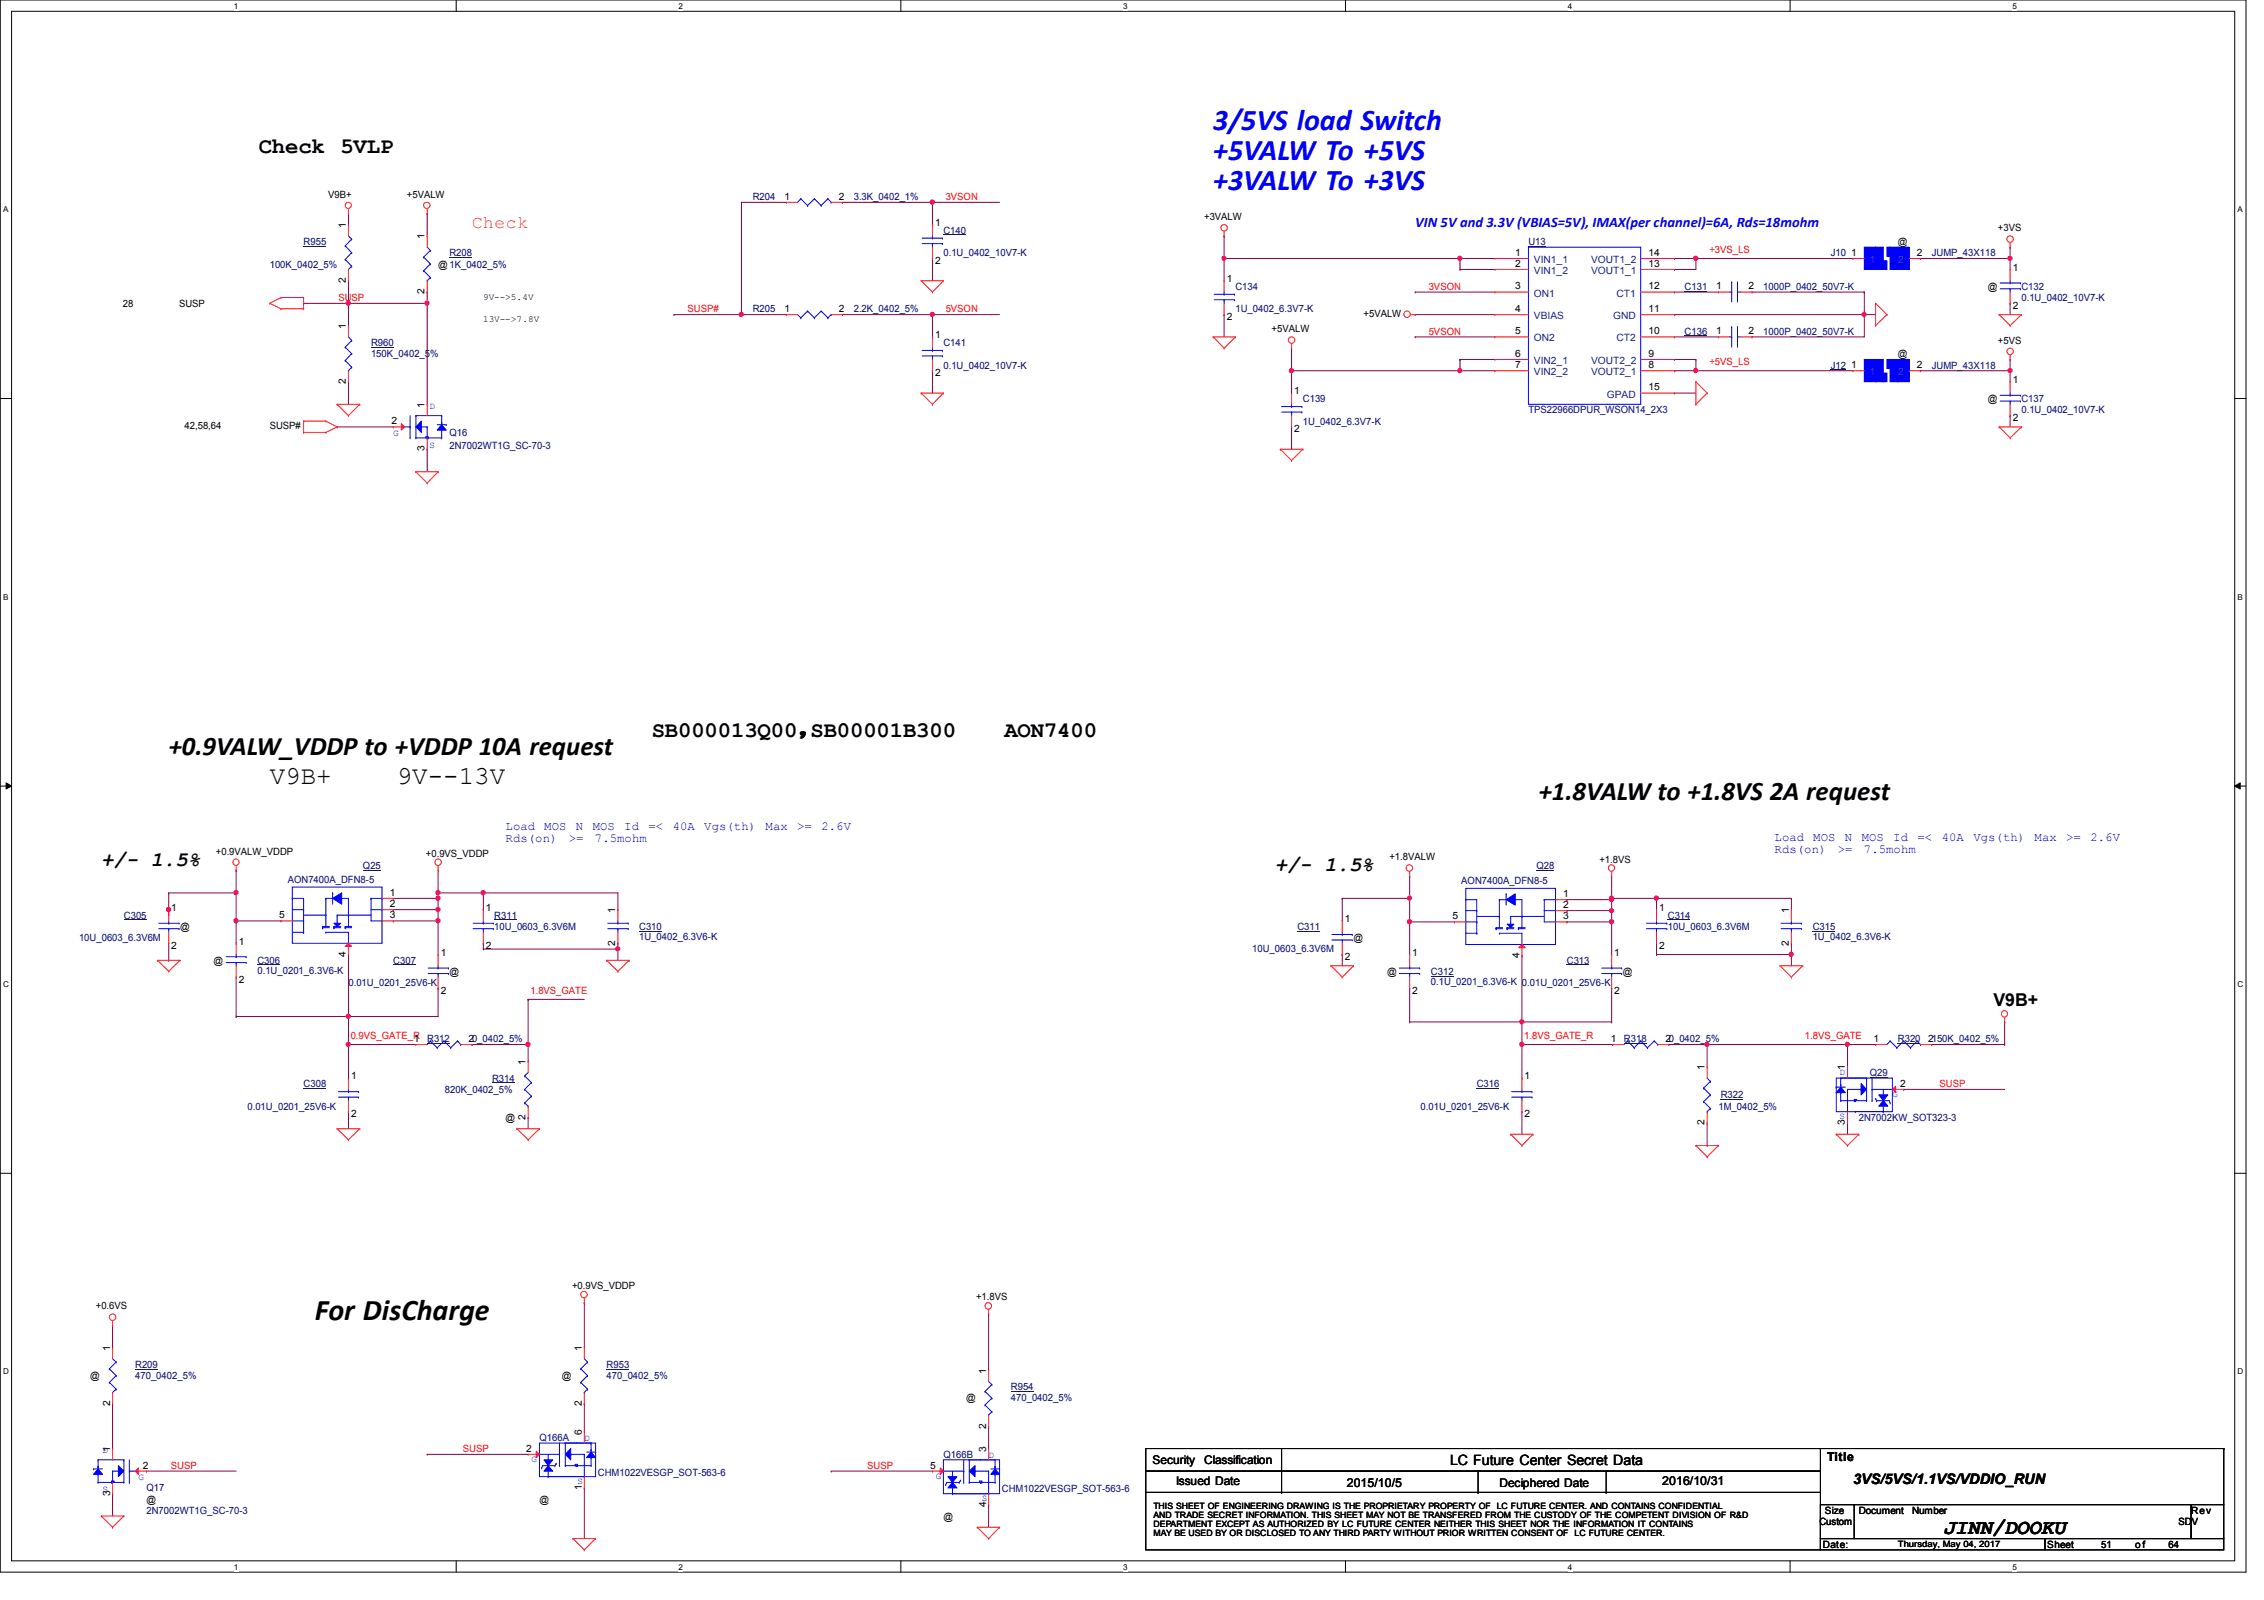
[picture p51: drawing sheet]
<svg xmlns="http://www.w3.org/2000/svg" width="297mm" height="210mm" viewBox="0 0 297 210" stroke-linecap="round" stroke-linejoin="round" font-family="sans-serif">
<defs><g id="words">
<g font-size="3.9" fill="#00f">
<text x="159.2" y="17">3/5VS load Switch</text>
<text x="159.2" y="21">+5VALW To +5VS</text>
<text x="159.2" y="24.9">+3VALW To +3VS</text>
</g>
<text font-size="3.9" x="41.3" y="173.2">For DisCharge</text>
<g font-size="3.5">
<text x="22.1" y="99.1">+0.9VALW_VDDP to +VDDP 10A request</text>
<text x="201.9" y="105">+1.8VALW to +1.8VS 2A request</text>
</g>
<g font-size="3.4">
<text x="35.4" y="102.9">V9B+</text>
<text x="52.1" y="102.9">9V--13V</text>
</g>
<g font-size="2.9">
<text x="33.9" y="20.1">Check 5VLP</text>
<text x="85.5" y="96.7">SB000013Q00，</text>
<text x="106.3" y="96.7">SB00001B300</text>
<text x="131.8" y="96.7">AON7400</text>
</g>
<text font-size="2.8" x="254.9" y="201.3">JINN/DOOKU</text>
<g font-size="2.7">
<text x="13.3" y="113.6">+/- 1.5%</text>
<text x="167.3" y="114.3">+/- 1.5%</text>
</g>
<text font-size="2.3" fill="#ff8000" x="61.9" y="29.9">Check</text>
<text font-size="2.3" x="261.5" y="132">V9B+</text>
<text font-size="1.9" fill="#00f" x="185.7" y="29.8">VIN 5V and 3.3V (VBIAS=5V), IMAX(per channel)=6A, Rds=18mohm</text>
<g font-size="1.9">
<text x="190.2" y="192.2">LC Future Center Secret Data</text>
<text x="243.1" y="194.7">3VS/5VS/1.1VS/VDDIO_RUN</text>
</g>
<g font-size="1.6" fill="#00f">
<text x="66.3" y="108.8">Load</text>
<text x="66.3" y="110.4">Rds(on)</text>
<text x="71.4" y="108.8">MOS</text>
<text x="74.6" y="110.4">&gt;=</text>
<text x="75.6" y="108.8">N</text>
<text x="77.8" y="108.8">MOS</text>
<text x="78.1" y="110.4">7.5mohm</text>
<text x="81.9" y="108.8">Id</text>
<text x="85.1" y="108.8">=&lt;</text>
<text x="88.3" y="108.8">40A</text>
<text x="92.4" y="108.8">Vgs(th)</text>
<text x="100.4" y="108.8">Max</text>
<text x="104.6" y="108.8">&gt;=</text>
<text x="107.8" y="108.8">2.6V</text>
<text x="232.8" y="110.3">Load</text>
<text x="232.8" y="111.9">Rds(on)</text>
<text x="237.9" y="110.3">MOS</text>
<text x="241.1" y="111.9">&gt;=</text>
<text x="242.1" y="110.3">N</text>
<text x="244.3" y="110.3">MOS</text>
<text x="244.6" y="111.9">7.5mohm</text>
<text x="248.4" y="110.3">Id</text>
<text x="251.6" y="110.3">=&lt;</text>
<text x="254.8" y="110.3">40A</text>
<text x="258.9" y="110.3">Vgs(th)</text>
<text x="266.9" y="110.3">Max</text>
<text x="271.1" y="110.3">&gt;=</text>
<text x="274.3" y="110.3">2.6V</text>
</g>
<g font-size="1.6">
<text x="239.7" y="191.7">Title</text>
<text x="151.2" y="192.1">Security</text>
<text x="154.3" y="194.9">Issued Date</text>
<text x="158" y="192.1">Classification</text>
<text x="176.7" y="195">2015/10/5</text>
<text x="196.7" y="195">Deciphered Date</text>
<text x="218.1" y="194.9">2016/10/31</text>
</g>
<g font-size="1.3">
<text x="43" y="26">V9B+</text>
<text x="45.4" y="29.9" transform="rotate(-90 45.4 29.9)">1</text>
<text x="53.4" y="26">+5VALW</text>
<text x="102.9" y="26.2">1</text>
<text x="110.1" y="26.2">2</text>
<text x="122.7" y="29.6">1</text>
<text x="158" y="28.9">+3VALW</text>
<text x="55.7" y="31.4" transform="rotate(-90 55.7 31.4)">1</text>
<text x="57.5" y="35.1">@1K_0402_5%</text>
<text x="122.7" y="34.6">2</text>
<text x="198.8" y="35">2</text>
<text x="198.8" y="33.6">1</text>
<text x="216.3" y="33.6">14</text>
<text x="216.3" y="35">13</text>
<text x="242.9" y="33.6">1</text>
<text x="249" y="32.1">@</text>
<text x="251.5" y="33.6">2</text>
<text x="262.1" y="30.4">+3VS</text>
<text x="264.1" y="35.5">1</text>
<text x="16.1" y="40.2">28</text>
<text x="23.5" y="40.2">SUSP</text>
<text x="45.4" y="37.1" transform="rotate(-90 45.4 37.1)">2</text>
<text x="55.7" y="38.6" transform="rotate(-90 55.7 38.6)">2</text>
<text x="102.9" y="40.9">1</text>
<text x="110.1" y="40.9">2</text>
<text x="160.9" y="37">1</text>
<text x="160.9" y="42">2</text>
<text x="178.9" y="41.6">+5VALW</text>
<text x="198.8" y="40.9">4</text>
<text x="198.8" y="38">3</text>
<text x="216.3" y="40.9">11</text>
<text x="216.3" y="38">12</text>
<text x="225.2" y="38">1</text>
<text x="229.4" y="38">2</text>
<text x="260.8" y="38">@</text>
<text x="264.1" y="40.5">2</text>
<text x="45.4" y="43.2" transform="rotate(-90 45.4 43.2)">1</text>
<text x="122.7" y="44.4">1</text>
<text x="166.8" y="43.6">+5VALW</text>
<text x="198.8" y="46.8">6</text>
<text x="198.8" y="43.9">5</text>
<text x="216.3" y="46.8">9</text>
<text x="216.3" y="43.9">10</text>
<text x="225.2" y="43.9">1</text>
<text x="229.4" y="43.9">2</text>
<text x="249" y="46.9">@</text>
<text x="262.1" y="45.1">+5VS</text>
<text x="45.4" y="50.4" transform="rotate(-90 45.4 50.4)">2</text>
<text x="55.7" y="53.5" transform="rotate(-90 55.7 53.5)">1</text>
<text x="122.7" y="49.4">2</text>
<text x="169.8" y="51.7">1</text>
<text x="198.8" y="48.3">7</text>
<text x="216.3" y="48.3">8</text>
<text x="216.3" y="51.2">15</text>
<text x="242.9" y="48.3">1</text>
<text x="251.5" y="48.3">2</text>
<text x="260.8" y="52.7">@</text>
<text x="264.1" y="50.2">1</text>
<text x="24.2" y="56.3">42,58,64</text>
<text x="35.4" y="56.3">SUSP#</text>
<text x="51.3" y="55.7">2</text>
<text x="55.7" y="59.2" transform="rotate(-90 55.7 59.2)">3</text>
<text x="169.8" y="56.7">2</text>
<text x="264.1" y="55.2">2</text>
<text x="28.3" y="112.1">+0.9VALW_VDDP</text>
<text x="55.9" y="112.4">+0.9VS_VDDP</text>
<text x="182.3" y="112.9">+1.8VALW</text>
<text x="209.8" y="113.2">+1.8VS</text>
<text x="22.5" y="119.5">1</text>
<text x="51.1" y="117.5">1</text>
<text x="51.1" y="119">2</text>
<text x="63.8" y="119.5">1</text>
<text x="80.7" y="119.8" transform="rotate(-90 80.7 119.8)">1</text>
<text x="205.1" y="117.7">1</text>
<text x="205.1" y="119.1">2</text>
<text x="217.7" y="119.5">1</text>
<text x="234.7" y="119.8" transform="rotate(-90 234.7 119.8)">1</text>
<text x="22.5" y="124.5">2</text>
<text x="23.6" y="122">@</text>
<text x="31.3" y="123.9">1</text>
<text x="36.6" y="120.5">5</text>
<text x="45.4" y="125.5" transform="rotate(-90 45.4 125.5)">4</text>
<text x="51.1" y="120.5">3</text>
<text x="57.8" y="125.4">1</text>
<text x="63.8" y="124.5">2</text>
<text x="80.7" y="124.1" transform="rotate(-90 80.7 124.1)">2</text>
<text x="176.4" y="121">1</text>
<text x="176.4" y="125.9">2</text>
<text x="177.6" y="123.5">@</text>
<text x="185.3" y="125.4">1</text>
<text x="190.6" y="120.6">5</text>
<text x="199.3" y="125.7" transform="rotate(-90 199.3 125.7)">4</text>
<text x="205.1" y="120.6">3</text>
<text x="211.8" y="125.4">1</text>
<text x="217.7" y="124.5">2</text>
<text x="234.7" y="124.1" transform="rotate(-90 234.7 124.1)">2</text>
<text x="28" y="126.4">@</text>
<text x="31.3" y="128.9">2</text>
<text x="57.8" y="130.4">2</text>
<text x="59" y="127.9">@</text>
<text x="182" y="127.9">@</text>
<text x="185.3" y="130.4">2</text>
<text x="211.8" y="130.4">2</text>
<text x="212.9" y="127.9">@</text>
<text x="54.3" y="136.7">1</text>
<text x="61.5" y="136.7">20_0402_5%</text>
<text x="211.3" y="136.7">1</text>
<text x="218.5" y="136.7">20_0402_5%</text>
<text x="245.8" y="136.7">1</text>
<text x="253" y="136.7">2150K_0402_5%</text>
<text x="46.1" y="141.6">1</text>
<text x="69" y="139.7" transform="rotate(-90 69 139.7)">1</text>
<text x="200" y="141.6">1</text>
<text x="223.6" y="140.4" transform="rotate(-90 223.6 140.4)">1</text>
<text x="242.1" y="140.4" transform="rotate(-90 242.1 140.4)">1</text>
<text x="249.3" y="142.6">2</text>
<text x="46.1" y="146.6">2</text>
<text x="66.3" y="147">@</text>
<text x="69" y="146.9" transform="rotate(-90 69 146.9)">2</text>
<text x="200" y="146.6">2</text>
<text x="223.6" y="147.6" transform="rotate(-90 223.6 147.6)">2</text>
<text x="242.1" y="147.6" transform="rotate(-90 242.1 147.6)">3</text>
<text x="12.6" y="171.8">+0.6VS</text>
<text x="75.1" y="169.1">+0.9VS_VDDP</text>
<text x="128.1" y="170.6">+1.8VS</text>
<text x="14.4" y="177.2" transform="rotate(-90 14.4 177.2)">1</text>
<text x="76.3" y="177.2" transform="rotate(-90 76.3 177.2)">1</text>
<text x="11.9" y="180.9">@</text>
<text x="14.4" y="184.4" transform="rotate(-90 14.4 184.4)">2</text>
<text x="73.7" y="180.9">@</text>
<text x="76.3" y="184.4" transform="rotate(-90 76.3 184.4)">2</text>
<text x="126.7" y="183.9">@</text>
<text x="129.4" y="180.2" transform="rotate(-90 129.4 180.2)">1</text>
<text x="14.4" y="190.5" transform="rotate(-90 14.4 190.5)">1</text>
<text x="69" y="190.5">2</text>
<text x="76.3" y="188.3" transform="rotate(-90 76.3 188.3)">6</text>
<text x="129.4" y="190.5" transform="rotate(-90 129.4 190.5)">3</text>
<text x="129.4" y="187.4" transform="rotate(-90 129.4 187.4)">2</text>
<text x="14.4" y="196.3" transform="rotate(-90 14.4 196.3)">3</text>
<text x="18.8" y="192.7">2</text>
<text x="19.2" y="197.1">@</text>
<text x="70.8" y="197.1">@</text>
<text x="76.3" y="195.5" transform="rotate(-90 76.3 195.5)">1</text>
<text x="122" y="192.7">5</text>
<text x="129.4" y="197.7" transform="rotate(-90 129.4 197.7)">4</text>
<text x="123.8" y="199.3">@</text>
<text x="238.7" y="200.1">Custom</text>
<text x="239.1" y="203">Date:</text>
<text x="239.4" y="198.6">Size</text>
<text x="243.9" y="198.6">Document</text>
<text x="250.9" y="198.6">Number</text>
<text x="268.6" y="203">Sheet</text>
<text x="275.7" y="203">51</text>
<text x="280.1" y="203">o f</text>
<text x="284.5" y="203">64</text>
<text x="285.8" y="200.1">SDV</text>
<text x="287.5" y="198.6">Rev</text>
</g>
<g font-size="1.3" fill="#000080">
<text x="98.8" y="26.2">R204</text>
<text x="112" y="26.2">3.3K_0402_1%</text>
<text x="35.4" y="35.1">100K_0402_5%</text>
<text x="39.8" y="32.1">R955</text>
<text x="59" y="33.6">R208</text>
<text x="123.8" y="30.6">C140</text>
<text x="123.8" y="33.6">0.1U_0402_10V7-K</text>
<text x="200.5" y="32.1">U13</text>
<text x="240.2" y="33.6">J10</text>
<text x="253.4" y="33.6">JUMP_43X118</text>
<text x="98.8" y="41">R205</text>
<text x="112" y="41">2.2K_0402_5%</text>
<text x="162.1" y="38">C134</text>
<text x="162.1" y="41">1U_0402_6.3V7-K</text>
<text x="221" y="38">C131</text>
<text x="231.3" y="38">1000P_0402_50V7-K</text>
<text x="265.2" y="38">C132</text>
<text x="265.2" y="39.5">0.1U_0402_10V7-K</text>
<text x="48.7" y="45.4">R960</text>
<text x="48.7" y="46.9">150K_0402_5%</text>
<text x="123.8" y="45.4">C141</text>
<text x="221" y="43.9">C136</text>
<text x="231.3" y="43.9">1000P_0402_50V7-K</text>
<text x="123.8" y="48.3">0.1U_0402_10V7-K</text>
<text x="170.9" y="52.7">C139</text>
<text x="240.2" y="48.3">J12</text>
<text x="253.4" y="48.3">JUMP_43X118</text>
<text x="265.2" y="52.7">C137</text>
<text x="59" y="57.2">Q16</text>
<text x="59" y="58.9">2N7002WT1G_SC-70-3</text>
<text x="170.9" y="55.7">1U_0402_6.3V7-K</text>
<text x="200.5" y="54.2">TPS22966DPUR_WSON14_2X3</text>
<text x="265.2" y="54.2">0.1U_0402_10V7-K</text>
<text x="37.8" y="115.8">AON7400A_DFN8-5</text>
<text x="47.6" y="114">Q25</text>
<text x="191.7" y="116">AON7400A_DFN8-5</text>
<text x="201.6" y="114">Q28</text>
<text x="10.4" y="123.5">10U_0603_6.3V6M</text>
<text x="16.3" y="120.5">C305</text>
<text x="64.9" y="120.5">R311</text>
<text x="64.9" y="122">10U_0603_6.3V6M</text>
<text x="83.9" y="122">C310</text>
<text x="83.9" y="123.3">1U_0402_6.3V6-K</text>
<text x="164.3" y="124.9">10U_0603_6.3V6M</text>
<text x="170.2" y="122">C311</text>
<text x="218.8" y="120.5">C314</text>
<text x="218.8" y="122">10U_0603_6.3V6M</text>
<text x="237.8" y="122">C315</text>
<text x="237.8" y="123.3">1U_0402_6.3V6-K</text>
<text x="33.8" y="126.4">C306</text>
<text x="33.8" y="127.8">0.1U_0201_6.3V6-K</text>
<text x="45.7" y="129.4">0.01U_0201_25V6-K</text>
<text x="51.6" y="126.4">C307</text>
<text x="187.7" y="127.9">C312</text>
<text x="187.7" y="129.2">0.1U_0201_6.3V6-K</text>
<text x="199.7" y="129.4">0.01U_0201_25V6-K</text>
<text x="205.6" y="126.4">C313</text>
<text x="56" y="136.7">R312</text>
<text x="213.1" y="136.7">R318</text>
<text x="249" y="136.7">R320</text>
<text x="39.8" y="142.6">C308</text>
<text x="58.4" y="143.3">820K_0402_5%</text>
<text x="64.6" y="141.9">R314</text>
<text x="193.8" y="142.6">C316</text>
<text x="245.3" y="141.1">Q29</text>
<text x="32.5" y="145.6">0.01U_0201_25V6-K</text>
<text x="186.4" y="145.6">0.01U_0201_25V6-K</text>
<text x="225.5" y="145.6">1M_0402_5%</text>
<text x="225.8" y="144.1">R322</text>
<text x="243.9" y="147">2N7002KW_SOT323-3</text>
<text x="17.7" y="179.5">R209</text>
<text x="79.6" y="179.5">R953</text>
<text x="17.7" y="180.9">470_0402_5%</text>
<text x="79.6" y="180.9">470_0402_5%</text>
<text x="132.6" y="182.4">R954</text>
<text x="132.6" y="183.9">470_0402_5%</text>
<text x="70.8" y="189">Q166A</text>
<text x="123.8" y="191.2">Q166B</text>
<text x="19.2" y="195.7">Q17</text>
<text x="78.4" y="193.6">CHM1022VESGP_SOT-563-6</text>
<text x="131.4" y="195.8">CHM1022VESGP_SOT-563-6</text>
<text x="19.2" y="198.6">2N7002WT1G_SC-70-3</text>
</g>
<g font-size="1.3" fill="#f00">
<text x="124.1" y="26.2">3VSON</text>
<text x="224.3" y="33.2">+3VS_LS</text>
<text x="44.4" y="39.5">SUSP</text>
<text x="90.2" y="41">SUSP#</text>
<text x="124.1" y="41">5VSON</text>
<text x="187.4" y="38">3VSON</text>
<text x="187.4" y="43.9">5VSON</text>
<text x="224.3" y="47.9">+5VS_LS</text>
<text x="69.6" y="130.4">1.8VS_GATE</text>
<text x="46" y="136.3">0.9VS_GATE_R</text>
<text x="200" y="136.3">1.8VS_GATE_R</text>
<text x="236.8" y="136.3">1.8VS_GATE</text>
<text x="254.5" y="142.6">SUSP</text>
<text x="60.7" y="190.5">SUSP</text>
<text x="22.4" y="192.7">SUSP</text>
<text x="113.8" y="192.7">SUSP</text>
</g>
<g font-size="1.3" fill="#004080">
<text x="201.2" y="35.9">VIN1_2</text>
<text x="201.2" y="34.5">VIN1_1</text>
<text x="208.7" y="34.5">VOUT1_2</text>
<text x="208.7" y="35.9">VOUT1_1</text>
<text x="245.3" y="34.5">1</text>
<text x="249" y="34.5">2</text>
<text x="201.2" y="41.9">VBIAS</text>
<text x="201.2" y="38.9">ON1</text>
<text x="211.7" y="41.9">GND</text>
<text x="212.1" y="38.9">CT1</text>
<text x="201.2" y="47.8">VIN2_1</text>
<text x="201.2" y="44.8">ON2</text>
<text x="208.7" y="47.8">VOUT2_2</text>
<text x="212.1" y="44.8">CT2</text>
<text x="201.2" y="49.2">VIN2_2</text>
<text x="208.7" y="49.2">VOUT2_1</text>
<text x="210.8" y="52.2">GPAD</text>
<text x="245.3" y="49.2">1</text>
<text x="249" y="49.2">2</text>
</g>
<g font-size="1.2">
<text x="63.4" y="39.3">9V--&gt;5.4V</text>
<text x="63.4" y="42.3">13V--&gt;7.8V</text>
</g>
<g font-size="1.2" fill="#00f">
<text x="56.3" y="53.6">D</text>
<text x="51.6" y="57.1">G</text>
<text x="56.3" y="58.8">S</text>
<text x="241.3" y="141">D</text>
<text x="248.3" y="143.9">G</text>
<text x="241.3" y="146.9">S</text>
<text x="13.5" y="190.6">D</text>
<text x="69.7" y="191.8">G</text>
<text x="76.7" y="189">D</text>
<text x="129.7" y="191.2">D</text>
<text x="13.5" y="195.8">S</text>
<text x="18.2" y="194.1">G</text>
<text x="75.8" y="194.7">S</text>
<text x="122.8" y="194">G</text>
<text x="128.8" y="197">S</text>
</g>
<g font-size="1.1">
<text x="30.7" y="1.1">1</text>
<text x="89" y="1.1">2</text>
<text x="147.4" y="1.1">3</text>
<text x="205.7" y="1.1">4</text>
<text x="264" y="1.1">5</text>
<text x=".4" y="27.9">A</text>
<text x="293.6" y="27.9">A</text>
<text x=".4" y="78.7">B</text>
<text x="293.6" y="78.7">B</text>
<text x=".4" y="129.5">C</text>
<text x="293.6" y="129.5">C</text>
<text x=".4" y="180.3">D</text>
<text x="293.6" y="180.3">D</text>
<text x="151.3" y="197.9">THIS SHEET OF ENGINEERING DRAWING IS THE PROPRIETARY PROPERTY OF LC FUTURE CENTER. AND CONTAINS CONFIDENTIAL</text>
<text x="151.3" y="199.1">AND TRADE SECRET INFORMATION. THIS SHEET MAY NOT BE TRANSFERED FROM THE CUSTODY OF THE COMPETENT DIVISION OF R&amp;D</text>
<text x="151.3" y="200.3">DEPARTMENT EXCEPT AS AUTHORIZED BY LC FUTURE CENTER NEITHER THIS SHEET NOR THE INFORMATION IT CONTAINS</text>
<text x="151.3" y="201.5">MAY BE USED BY OR DISCLOSED TO ANY THIRD PARTY WITHOUT PRIOR WRITTEN CONSENT OF LC FUTURE CENTER.</text>
<text x="249" y="202.9">Thursday, May 04, 2017</text>
<text x="30.7" y="205.9">1</text>
<text x="89" y="205.9">2</text>
<text x="147.4" y="205.9">3</text>
<text x="205.7" y="205.9">4</text>
<text x="264" y="205.9">5</text>
</g>
</g></defs>
<path d="M0 0h294.7v206.2h-294.7zM1.5 1.5h291.7v203.3h-291.7z" fill="none" stroke="#000" stroke-width=".13"/>
<g fill="#fff">
<path d="M30.7 .2h.6v1.2h-.6z"/>
<path d="M30.7 204.9h.6v1.2h-.6z"/>
</g>
<path d="M59.9 0v1.5M59.9 204.8v1.4" fill="none" stroke="#000" stroke-width=".13"/>
<g fill="#fff">
<path d="M89 .2h.6v1.2h-.6z"/>
<path d="M89 204.9h.6v1.2h-.6z"/>
</g>
<path d="M118.2 0v1.5M118.2 204.8v1.4" fill="none" stroke="#000" stroke-width=".13"/>
<g fill="#fff">
<path d="M147.4 .2h.6v1.2h-.6z"/>
<path d="M147.4 204.9h.6v1.2h-.6z"/>
</g>
<path d="M176.5 0v1.5M176.5 204.8v1.4" fill="none" stroke="#000" stroke-width=".13"/>
<g fill="#fff">
<path d="M205.7 .2h.6v1.2h-.6z"/>
<path d="M205.7 204.9h.6v1.2h-.6z"/>
</g>
<path d="M234.9 0v1.5M234.9 204.8v1.4" fill="none" stroke="#000" stroke-width=".13"/>
<g fill="#fff">
<path d="M264 .2h.6v1.2h-.6z"/>
<path d="M264 204.9h.6v1.2h-.6z"/>
<path d="M.4 26.9h.7v1.2h-.7z"/>
<path d="M293.6 26.9h.7v1.2h-.7z"/>
<path d="M.4 77.7h.7v1.2h-.7z"/>
<path d="M293.6 77.7h.7v1.2h-.7z"/>
</g>
<path d="M0 52.3h1.5M293.2 52.3h1.5" fill="none" stroke="#000" stroke-width=".13"/>
<g fill="#fff">
<path d="M.4 128.5h.8v1.2h-.8z"/>
<path d="M293.6 128.5h.7v1.2h-.7z"/>
</g>
<path d="M0 103.1h1.5M.8 102.7l.7 .4-.7 .4zM293.2 103.1l.7-.4v.8zM293.2 103.1h1.5" fill="none" stroke="#000" stroke-width=".13"/>
<path d="M.8 102.7l.7 .4-.7 .4zM293.2 103.1l.7-.4v.8z" fill="#000"/>
<g fill="#fff">
<path d="M.4 179.3h.8v1.2h-.8z"/>
<path d="M293.6 179.3h.7v1.2h-.7z"/>
</g>
<path d="M0 153.9h1.5M293.2 153.9h1.5" fill="none" stroke="#000" stroke-width=".13"/>
<path d="M160.6 30.9h.1M160.6 33.9h.1M160.6 33.9h35.5M160.6 30.9v3M191.6 33.9h.1M191.6 35.3h.1M191.6 33.9v1.4M191.6 35.3h4.5M191.6 47.2h.1M191.6 47.2h4.5" fill="none" stroke="#800040" stroke-width=".13"/>
<circle cx="191.5" cy="33.9" r=".29" fill="#f0f"/>
<circle cx="191.5" cy="33.9" r=".29" fill="none" stroke="#f0f" stroke-width=".13"/>
<circle cx="160.6" cy="33.9" r=".29" fill="#f0f"/>
<circle cx="160.6" cy="33.9" r=".29" fill="none" stroke="#f0f" stroke-width=".13"/>
<g fill="none" stroke="#800040" stroke-width=".13">
<path d="M160.6 33.9h.1M160.6 33.9v2.9M185.7 38.3h.1M185.7 38.3h10.4M160.6 41.3h.1M160.6 41.3v2.9M169.5 48.6h.1M169.5 56h.1M169.5 48.6h26.6M169.5 48.6v3M169.5 56v2.9M185.7 41.3h.1"/>
<path d="M185.7 44.2h.1M185.7 41.3h10.4M185.7 44.2h10.4M191.6 48.6h.1M191.6 47.2h.1M191.6 47.2v1.4"/>
</g>
<circle cx="191.5" cy="48.6" r=".29" fill="#f0f"/>
<circle cx="191.5" cy="48.6" r=".29" fill="none" stroke="#f0f" stroke-width=".13"/>
<circle cx="169.4" cy="48.6" r=".29" fill="#f0f"/>
<circle cx="169.4" cy="48.6" r=".29" fill="none" stroke="#f0f" stroke-width=".13"/>
<path d="M169.5 45.7h.1M169.5 45.7v2.9M252 48.6h.1M252 48.6h11.7M263.7 48.6h.1M263.7 48.6v1.5" fill="none" stroke="#800040" stroke-width=".13"/>
<circle cx="263.7" cy="48.6" r=".29" fill="#f0f"/>
<circle cx="263.7" cy="48.6" r=".29" fill="none" stroke="#f0f" stroke-width=".13"/>
<path d="M219.7 33.9h.1M219.7 33.9h2.8M222.5 48.6h.1M222.5 48.6h20.6" fill="none" stroke="#800040" stroke-width=".13"/>
<circle cx="222.5" cy="33.9" r=".29" fill="#f0f"/>
<circle cx="222.5" cy="33.9" r=".29" fill="none" stroke="#f0f" stroke-width=".13"/>
<g fill="none" stroke="#800040" stroke-width=".13">
<path d="M219.7 35.3h.1M219.7 38.3h.1M219.7 38.3h5.8M222.5 33.9h.1M222.5 33.9v1.4h-2.8M229.9 38.3h.1M229.9 38.3h14.7M252 33.9h.1M252 33.9h11.7M263.7 33.9h.1M263.7 39.8h.1M263.7 32.4h.1"/>
<path d="M263.7 32.4v2.9M263.7 39.8v1.5M219.7 47.2h.1M219.7 44.2h.1M219.7 51.6h.1M219.7 47.2h2.8M219.7 44.2h5.8M219.7 51.6h2.8M222.5 47.2h.1M222.5 47.2v1.4M229.9 44.2h.1M244.6 41.3h.1"/>
<path d="M244.6 41.3h1.5M244.6 41.3v2.9h-14.7M263.7 54.5h.1M263.7 54.5v1.5"/>
</g>
<circle cx="263.7" cy="33.9" r=".29" fill="#f0f"/>
<circle cx="263.7" cy="33.9" r=".29" fill="none" stroke="#f0f" stroke-width=".13"/>
<path d="M222.5 33.9h.1M222.5 33.9h20.6M219.7 41.3h.1M219.7 41.3h24.9" fill="none" stroke="#800040" stroke-width=".13"/>
<circle cx="244.6" cy="41.2" r=".29" fill="#f0f"/>
<circle cx="244.6" cy="41.2" r=".29" fill="none" stroke="#f0f" stroke-width=".13"/>
<path d="M244.6 38.3h.1M244.6 38.3v3M219.7 48.6h.1M219.7 48.6h2.8" fill="none" stroke="#800040" stroke-width=".13"/>
<circle cx="222.5" cy="48.6" r=".29" fill="#f0f"/>
<circle cx="222.5" cy="48.6" r=".29" fill="none" stroke="#f0f" stroke-width=".13"/>
<path d="M122.3 26.5h.1M122.3 26.5v3M263.7 47.2h.1M263.7 47.2v1.4" fill="none" stroke="#800040" stroke-width=".13"/>
<circle cx="122.3" cy="26.5" r=".29" fill="#f0f"/>
<circle cx="122.3" cy="26.5" r=".29" fill="none" stroke="#f0f" stroke-width=".13"/>
<path d="M110.5 26.5h.1M110.5 26.5h11.8M122.3 33.9h.1M122.3 33.9v2.9M110.5 41.3h.1M110.5 41.3h11.8M122.3 41.3h.1M122.3 48.6h.1M122.3 41.3v2.9M122.3 48.6v3" fill="none" stroke="#800040" stroke-width=".13"/>
<circle cx="122.3" cy="41.2" r=".29" fill="#f0f"/>
<circle cx="122.3" cy="41.2" r=".29" fill="none" stroke="#f0f" stroke-width=".13"/>
<path d="M97.3 26.5h.1M97.3 26.5h5.9M97.3 26.5v14.8" fill="none" stroke="#800040" stroke-width=".13"/>
<circle cx="97.2" cy="41.2" r=".29" fill="#f0f"/>
<circle cx="97.2" cy="41.2" r=".29" fill="none" stroke="#f0f" stroke-width=".13"/>
<g fill="none" stroke="#800040" stroke-width=".13">
<path d="M56 28h.1M56 38.3h.1M56 28v2.9M56 38.3v1.5M122.3 26.5h.1M122.3 26.5h8.8M44.2 56h.1M44.2 56h7.4M56 58.9h.1M56 58.9v3M88.4 41.3h.1M88.4 41.3h14.8"/>
<path d="M97.3 41.3h.1M122.3 41.3h.1M122.3 41.3h8.8M57.5 117.9h.1M57.5 117.1v.8M61.9 137h.1M61.9 137h7.4M69.3 146.6h.1M69.3 146.6v1.5M14.8 173.9h.1M14.8 173.9v2.9M14.8 184.1h.1"/>
<path d="M14.8 196h.1M14.8 184.1v5.9M14.8 196v2.9M19.2 193h.1M19.2 193h11.8"/>
</g>
<circle cx="57.5" cy="117.1" r=".29" fill="#f0f"/>
<circle cx="57.5" cy="117.1" r=".29" fill="none" stroke="#f0f" stroke-width=".13"/>
<circle cx="57.5" cy="117.8" r=".29" fill="#f0f"/>
<circle cx="57.5" cy="117.8" r=".29" fill="none" stroke="#f0f" stroke-width=".13"/>
<path d="M31 117.1h.1M31 117.1v3.7M81.1 124.5h.1M81.1 124.5v1.5" fill="none" stroke="#800040" stroke-width=".13"/>
<circle cx="31" cy="120.8" r=".29" fill="#f0f"/>
<circle cx="31" cy="120.8" r=".29" fill="none" stroke="#f0f" stroke-width=".13"/>
<circle cx="31" cy="117.1" r=".29" fill="#f0f"/>
<circle cx="31" cy="117.1" r=".29" fill="none" stroke="#f0f" stroke-width=".13"/>
<g fill="none" stroke="#800040" stroke-width=".13">
<path d="M22.1 119.3h.1M22.1 117.1v2.2M31 114.2h.1M31 114.2v2.9M22.1 126h.1M22.1 123.7v2.3M45.7 137h.1M45.7 137v4.4M45.7 137h8.9M69.3 137h.1M69.3 137v2.2M45.7 141.4h.1"/>
<path d="M45.7 145.8h.1M45.7 145.8v2.3"/>
</g>
<circle cx="22.1" cy="119.3" r=".29" fill="#f0f"/>
<circle cx="22.1" cy="119.3" r=".29" fill="none" stroke="#f0f" stroke-width=".13"/>
<path d="M22.1 117.1h.1M22.1 117.1h8.9M63.4 117.1h.1M63.4 117.1h17.7v2.2M81.1 119.3h.1" fill="none" stroke="#800040" stroke-width=".13"/>
<circle cx="63.4" cy="117.1" r=".29" fill="#f0f"/>
<circle cx="63.4" cy="117.1" r=".29" fill="none" stroke="#f0f" stroke-width=".13"/>
<path d="M57.5 117.1h.1M57.5 117.1h5.9v2.2M57.5 114.2v2.9M63.4 119.3h.1M31 120.8h.1M31 120.8h5.9M51.6 120.8h.1M51.6 120.8h5.9" fill="none" stroke="#800040" stroke-width=".13"/>
<circle cx="57.5" cy="120.8" r=".29" fill="#f0f"/>
<circle cx="57.5" cy="120.8" r=".29" fill="none" stroke="#f0f" stroke-width=".13"/>
<path d="M51.6 117.9h.1M51.6 119.3h.1M51.6 117.9h5.9M51.6 119.3h5.9v1.5M57.5 120.8h.1M63.4 123.7h.1M63.4 123.7v.8" fill="none" stroke="#800040" stroke-width=".13"/>
<circle cx="57.5" cy="119.3" r=".29" fill="#f0f"/>
<circle cx="57.5" cy="119.3" r=".29" fill="none" stroke="#f0f" stroke-width=".13"/>
<path d="M63.4 124.5h.1M63.4 124.5h17.7" fill="none" stroke="#800040" stroke-width=".13"/>
<circle cx="81" cy="124.5" r=".29" fill="#f0f"/>
<circle cx="81" cy="124.5" r=".29" fill="none" stroke="#f0f" stroke-width=".13"/>
<path d="M31 133.3h.1M31 128.2v5.1M31 133.3h14.7M45.7 133.3h.1M45.7 133.3v3.7M57.5 129.7h.1M57.5 129.7v3.6M81.1 123.7h.1M81.1 123.7v.8" fill="none" stroke="#800040" stroke-width=".13"/>
<circle cx="45.7" cy="137" r=".29" fill="#f0f"/>
<circle cx="45.7" cy="137" r=".29" fill="none" stroke="#f0f" stroke-width=".13"/>
<path d="M31 120.8h.1M31 120.8v2.9M45.7 133.3h.1M45.7 133.3h11.8M57.5 120.8h.1M57.5 120.8v4.4M69.3 131.1h.1M69.3 131.1v5.9" fill="none" stroke="#800040" stroke-width=".13"/>
<circle cx="69.3" cy="137" r=".29" fill="#f0f"/>
<circle cx="69.3" cy="137" r=".29" fill="none" stroke="#f0f" stroke-width=".13"/>
<path d="M69.3 131.1h.1M69.3 131.1h7.4M218.9 137h.1M218.9 137h5.1" fill="none" stroke="#800040" stroke-width=".13"/>
<circle cx="224" cy="137" r=".29" fill="#f0f"/>
<circle cx="224" cy="137" r=".29" fill="none" stroke="#f0f" stroke-width=".13"/>
<path d="M185 120.9h.1M185 120.9h5.8M235 125.2h.1M235 125.2v1.5M242.4 137h.1M242.4 137v3M249.8 142.9h.1M249.8 142.9h13.2" fill="none" stroke="#800040" stroke-width=".13"/>
<circle cx="184.9" cy="120.9" r=".29" fill="#f0f"/>
<circle cx="184.9" cy="120.9" r=".29" fill="none" stroke="#f0f" stroke-width=".13"/>
<path d="M185 117.9h.1M185 114.9h.1M185 114.9v6" fill="none" stroke="#800040" stroke-width=".13"/>
<circle cx="184.9" cy="117.8" r=".29" fill="#f0f"/>
<circle cx="184.9" cy="117.8" r=".29" fill="none" stroke="#f0f" stroke-width=".13"/>
<path d="M224 137h18.4M242.4 137h.1" fill="none" stroke="#800040" stroke-width=".13"/>
<circle cx="242.4" cy="137" r=".29" fill="#f0f"/>
<circle cx="242.4" cy="137" r=".29" fill="none" stroke="#f0f" stroke-width=".13"/>
<path d="M199.7 137h.1M199.7 137v4.4M199.7 137h11.9M211.6 137h.1M224 137h.1M224 137v3" fill="none" stroke="#800040" stroke-width=".13"/>
<circle cx="199.7" cy="137" r=".29" fill="#f0f"/>
<circle cx="199.7" cy="137" r=".29" fill="none" stroke="#f0f" stroke-width=".13"/>
<path d="M205.6 119.5h.1M205.6 119.5h5.9M199.7 145.8h.1M199.7 145.8v3" fill="none" stroke="#800040" stroke-width=".13"/>
<circle cx="211.4" cy="119.5" r=".27" fill="#f0f"/>
<circle cx="211.4" cy="119.5" r=".27" fill="none" stroke="#f0f" stroke-width=".13"/>
<path d="M176.1 117.9h.1M176.1 117.9v2.9M176.1 117.9h8.9M217.3 117.9h.1M217.3 117.9h17.7M235 117.9h.1M235 117.9v1.4M176.1 125.2h.1M176.1 125.2v1.5" fill="none" stroke="#800040" stroke-width=".13"/>
<circle cx="217.3" cy="117.8" r=".29" fill="#f0f"/>
<circle cx="217.3" cy="117.8" r=".29" fill="none" stroke="#f0f" stroke-width=".13"/>
<path d="M211.5 117.9h.1M211.5 117.9h5.8M211.5 114.9v3M217.3 117.9h.1M217.3 117.9v1.4" fill="none" stroke="#800040" stroke-width=".13"/>
<circle cx="211.4" cy="117.8" r=".29" fill="#f0f"/>
<circle cx="211.4" cy="117.8" r=".29" fill="none" stroke="#f0f" stroke-width=".13"/>
<path d="M205.6 118h.1M205.6 118h5.9M211.5 119.5h.1M211.5 119.5v1.4h-5.9M205.6 120.9h.1M217.3 123.7h.1M217.3 125.2h.1M217.3 123.7v1.5M217.3 125.2h17.7" fill="none" stroke="#800040" stroke-width=".13"/>
<circle cx="235" cy="125.2" r=".29" fill="#f0f"/>
<circle cx="235" cy="125.2" r=".29" fill="none" stroke="#f0f" stroke-width=".13"/>
<g fill="none" stroke="#800040" stroke-width=".13">
<path d="M185 134.1h.1M185 120.9h.1M185 120.9v4.3M185 129.7v4.4M185 134.1h14.7M199.7 134.1h.1M199.7 137h.1M199.7 134.1v2.9M211.5 120.9h.1M211.5 120.9v4.3M235 123.7h.1M235 123.7v1.5"/>
<path d="M263 134.1h.1M263 134.1v2.9M242.4 147.3h.1M242.4 147.3v1.5"/>
</g>
<circle cx="211.4" cy="120.9" r=".29" fill="#f0f"/>
<circle cx="211.4" cy="120.9" r=".29" fill="none" stroke="#f0f" stroke-width=".13"/>
<g fill="none" stroke="#800040" stroke-width=".13">
<path d="M22.1 119.3v.8M22.1 120.1h.1M199.7 125.4h.1M199.7 125.4v8.7M211.5 129.7h.1M211.5 129.7v4.4M242.4 137h3.7M246.1 137h.1M253.4 137h9.6M263 137h.1M224 150.3h.1M224 147.3v3"/>
<path d="M76.7 170.9h.1M76.7 170.9v5.9M129.7 172.4h.1M129.7 172.4v7.3M56 190.8h.1M56 190.8h13.3M76.7 195.2h.1M76.7 184.1h.1M76.7 184.1v3.7M76.7 195.2v6.6M109 193h.1M109 193h13.3"/>
<path d="M129.7 197.4h.1M129.7 187.1h.1M129.7 187.1v2.9M129.7 197.4v3"/>
</g>
<circle cx="199.7" cy="134" r=".29" fill="#f0f"/>
<circle cx="199.7" cy="134" r=".29" fill="none" stroke="#f0f" stroke-width=".13"/>
<path d="M45.7 36.8h.1M45.7 28h.1M45.7 39.8h.1M45.7 28v1.5M45.7 36.8v3M45.7 39.8h10.3M56 39.8h.1M56 39.8v13.2" fill="none" stroke="#800040" stroke-width=".13"/>
<circle cx="56" cy="39.8" r=".29" fill="#f0f"/>
<circle cx="56" cy="39.8" r=".29" fill="none" stroke="#f0f" stroke-width=".13"/>
<path d="M45.7 39.8h.1M45.7 39.8v2.9M45.7 50.1h.1M45.7 50.1v2.9" fill="none" stroke="#800040" stroke-width=".13"/>
<circle cx="45.7" cy="39.8" r=".29" fill="#f0f"/>
<circle cx="45.7" cy="39.8" r=".29" fill="none" stroke="#f0f" stroke-width=".13"/>
<path d="M39.8 39.8h.1M39.8 39.8h5.9M45.7 125.2h.1M45.7 125.2v8.1" fill="none" stroke="#800040" stroke-width=".13"/>
<circle cx="45.7" cy="133.3" r=".29" fill="#f0f"/>
<circle cx="45.7" cy="133.3" r=".29" fill="none" stroke="#f0f" stroke-width=".13"/>
<path d="M57.5 119.3h.1M57.5 117.9v1.4M211.5 118h.1M211.5 117.9v1.6M199.7 134.1h11.8M211.5 134.1h.1" fill="none" stroke="#800040" stroke-width=".13"/>
<circle cx="211.4" cy="118" r=".29" fill="#f0f"/>
<circle cx="211.4" cy="118" r=".29" fill="none" stroke="#f0f" stroke-width=".13"/>
<g fill="none" stroke="#f00" stroke-width=".13">
<path d="M35.4 39.8h.1M35.4 39.8l1.5 .7M36.9 39h.1M36.9 39h2.9M36.9 39l-1.5 .8M39.8 39h.1M39.8 39v1.5M45.7 28h.1M45.7 27.4v.6M56 28h.1M56 27.4v.6M103.2 26.5h.1"/>
<path d="M103.2 26.5h1.4M109 26.5h1.5M110.5 26.5h.1M120.9 36.8h.1M120.9 36.8h2.9M120.9 36.8l1.4 1.5M122.3 38.3h.1M123.8 36.8h.1M123.8 36.8l-1.5 1.5M160.6 30.9h.1M160.6 30.4v.5M246.1 39.8h.1"/>
<path d="M246.1 39.8v2.9M246.1 39.8l1.5 1.5M263.7 32.4h.1M263.7 31.8v.6M36.9 40.5h.1M36.9 40.5h2.9M39.8 56.7h.1M39.8 55.2h.1M39.8 40.5h.1M39.8 56.7h3M39.8 55.2v1.5M39.8 55.2h3"/>
<path d="M42.8 56.7h.1M42.8 55.2h.1M42.8 55.2l1.4 .8M44.2 56h.1M44.2 53h.1M44.2 56l-1.4 .7M44.2 53h3M44.2 53l1.5 1.5M45.7 54.5h.1M47.2 53h.1M47.2 53l-1.5 1.5M120.9 51.6h.1"/>
<path d="M120.9 51.6h2.9M120.9 51.6l1.4 1.4M122.3 53h.1M123.8 51.6h.1M123.8 51.6l-1.5 1.4M159.2 44.2h.1M159.2 44.2h2.9M159.2 44.2l1.4 1.5M160.6 45.7h.1M162.1 44.2h.1M162.1 44.2l-1.5 1.5M168 58.9h.1"/>
<path d="M168 58.9h2.9M168 58.9l1.5 1.5M169.5 45.7h.1M169.5 45.1v.6M170.9 58.9h.1M170.9 58.9l-1.4 1.5M185.1 41.3h.6M185.7 41.3h.1M222.5 53h.1M222.5 50.1h.1M222.5 50.1v2.9M222.5 50.1l1.5 1.5"/>
<path d="M224 51.6h.1M224 51.6l-1.5 1.4M246.1 42.7h.1M247.6 41.3h.1M247.6 41.3l-1.5 1.4M262.3 41.3h.1M262.3 56h.1M262.3 41.3h2.9M262.3 41.3l1.4 1.4M262.3 56h2.9M262.3 56l1.4 1.4M263.7 47.2h.1"/>
<path d="M263.7 42.7h.1M263.7 57.4h.1M263.7 46.6v.6M265.2 41.3h.1M265.2 56h.1M265.2 41.3l-1.5 1.4M265.2 56l-1.5 1.4M54.6 61.9h.1M54.6 61.9h2.9M54.6 61.9l1.4 1.5M56 63.4h.1M57.5 61.9h.1"/>
<path d="M57.5 61.9l-1.5 1.5M169.5 60.4h.1M31 114.2h.1M31 113.6v.6M57.5 114.2h.1M57.5 113.6v.6M185 114.9h.1M185 114.3v.6M211.5 114.9h.1M211.5 114.3v.6M20.7 126h.1M20.7 126h2.9"/>
<path d="M20.7 126l1.4 1.4M22.1 127.4h.1M23.6 126h.1M23.6 126l-1.5 1.4M79.6 126h.1M79.6 126h2.9M79.6 126l1.5 1.4M81.1 127.4h.1M82.5 126h.1M82.5 126l-1.4 1.4M174.6 126.7h.1M174.6 126.7h3"/>
<path d="M174.6 126.7l1.5 1.5M176.1 128.2h.1M176.1 120.8h.1M176.1 125.2h.1M176.1 120.8v1.5M176.1 123.7v1.5M177.6 126.7h.1M177.6 126.7l-1.5 1.5M224 140h.1M224 140v1.4M233.5 126.7h.1M233.5 126.7h3"/>
<path d="M233.5 126.7l1.5 1.5M235 128.2h.1M236.5 126.7h.1M236.5 126.7l-1.5 1.5M263 134.1h.1M263 133.5v.6M44.2 148.1h.1M44.2 148.1h3M44.2 148.1l1.5 1.4M45.7 149.5h.1M47.2 148.1h.1M47.2 148.1l-1.5 1.4"/>
<path d="M67.8 148.1h.1M67.8 148.1h3M67.8 148.1l1.5 1.4M69.3 149.5h.1M70.8 148.1h.1M70.8 148.1l-1.5 1.4M198.2 148.8h.1M198.2 148.8h2.9M198.2 148.8l1.5 1.5M199.7 150.3h.1M201.1 148.8h.1M201.1 148.8l-1.4 1.5"/>
<path d="M222.5 150.3h.1M222.5 150.3h3M222.5 150.3l1.5 1.5M224 151.8h.1M224 147.3h.1M224 145.8v1.5M225.5 150.3h.1M225.5 150.3l-1.5 1.5M240.9 148.8h.1M240.9 148.8h3M240.9 148.8l1.5 1.5M242.4 150.3h.1"/>
<path d="M243.9 148.8h.1M243.9 148.8l-1.5 1.5M14.8 173.9h.1M14.8 173.3v.6M76.7 170.9h.1M76.7 170.3v.6M129.7 172.4h.1M129.7 171.8v.6M13.3 198.9h.1M13.3 198.9h3M13.3 198.9l1.5 1.5M16.3 198.9h.1"/>
<path d="M16.3 198.9l-1.5 1.5M14.8 200.4h.1M75.2 201.8h.1M75.2 201.8h2.9M75.2 201.8l1.5 1.5M76.7 203.3h.1M78.1 201.8h.1M78.1 201.8l-1.4 1.5M128.2 200.4h.1M128.2 200.4h2.9M128.2 200.4l1.5 1.4M129.7 201.8h.1"/>
<path d="M131.1 200.4h.1M131.1 200.4l-1.4 1.4"/>
<circle cx="45.7" cy="26.9" r=".4"/>
<circle cx="56" cy="26.9" r=".42"/>
<circle cx="160.6" cy="29.9" r=".43"/>
<circle cx="263.7" cy="31.4" r=".43"/>
<circle cx="169.5" cy="44.6" r=".43"/>
<circle cx="184.6" cy="41.2" r=".43"/>
<circle cx="263.7" cy="46.1" r=".43"/>
<circle cx="30.9" cy="113.1" r=".42"/>
<circle cx="57.5" cy="113.1" r=".43"/>
<circle cx="184.9" cy="113.9" r=".43"/>
<circle cx="211.4" cy="113.9" r=".42"/>
<circle cx="263" cy="133" r=".42"/>
<circle cx="14.8" cy="172.8" r=".43"/>
<circle cx="76.6" cy="169.8" r=".43"/>
<circle cx="129.7" cy="171.3" r=".43"/>
</g>
<g fill="none" stroke="#000" stroke-width=".13">
<path d="M150.3 190h88.5v3h-88.5zM150.3 193h88.5v2.8h-88.5zM150.3 195.8h88.5v7.5h-88.5zM168.1 193h.1M168.1 195.8h.1M168.1 190v5.8M193.9 195.8h.1M193.9 193v2.8M210.7 195.8h.1M210.7 193v2.8M238.7 190h53.1M238.8 197.4h4.5v4.4h-4.5z"/>
<path d="M243.3 197.4h44.2v4.4h-44.2zM287.5 197.4h4.3v4.4h-4.3zM291.8 190h.1M291.8 190v7.4M238.8 201.8h29.5v1.5h-29.5zM268.3 201.8h23.5v1.5h-23.5z"/>
</g>
<g fill="none" stroke="#00f" stroke-width=".13">
<path d="M105.1 26.1h.1M105.1 26.1l-.5 .4M105.1 26.1l.9 .9M106 27h.1M106.8 26.1h.1M106.8 26.1l-.8 .9M106.8 26.1l.9 .9M107.7 27h.1M108.6 26.1h.1M108.6 26.1l-.9 .9M108.6 26.1l.4 .4M109 26.5h.1"/>
<path d="M174.7 123.3h2.7M174.7 122.6h2.7M176.1 122.6h.1M176.1 123.3h.1M176.1 122.3v.3M176.1 123.3v.4M177.4 123.3h.1M177.4 122.6h.1M223.5 142.7h.1M223.5 144.5h.1M223.5 142.7l.9 .9M223.5 144.5l.9 .9"/>
<path d="M224 145.8h.1M224 141.4l.4 .5M224.4 141.9h.1M224.4 143.6h.1M224.4 145.4h.1M224.4 141.9l-.9 .8M224.4 143.6l-.9 .9M224.4 145.4l-.4 .4"/>
</g>
<path d="M170.2 122.2h2.9M225.8 144.3h2.9" fill="none" stroke="#000080" stroke-width=".13"/>
<path d="M244.2 142.2l.7 .7-.7 .7z" fill="#00f"/>
<path d="M244.2 142.2l.7 .7-.7 .7z" fill="none" stroke="#00f" stroke-width=".13"/>
<path d="M241.5 142.6l.6 .7h-1.2z" fill="#00f"/>
<g fill="none" stroke="#00f" stroke-width=".13">
<path d="M240.9 142.6h.1M240.9 142.6h1.2M241.5 142.6l.6 .7h-1.2zM241.5 141.4h.1M241.5 142.3h.1M241.5 144.4h.1M241.5 143.3h.1M241.5 141.4h3.4M241.5 144.4h3.4M241.5 141.4v1.2M241.5 143.3v1.1M242.4 142.9h.1"/>
<path d="M242.4 142.9v1.5M242.4 142.9h1.8M243.3 144.2h.1M243.3 144.4h.1M243.3 144.2h.3M243.3 144.2v.2M243.4 144.4h.1M243.6 144.2h.1M243.6 144.2v.2M244.2 142.9h.1M244.9 141.4h.1M244.9 144.4h.1"/>
<path d="M244.9 141.4v3M245.6 144.4h.1M245.6 141.4v3M246.1 144.1h.1M246.1 144.1l.1 .3M246.2 144.4h.1M246.2 144.4h1.7l.1 .3M248 144.7h.1"/>
</g>
<path d="M247.1 144.4l.6 .7h-1.2z" fill="#00f"/>
<path d="M247.1 144.4l.6 .7h-1.2z" fill="none" stroke="#00f" stroke-width=".13"/>
<path d="M246.5 143.6h1.2l-.6 .8z" fill="#00f"/>
<path d="M240.9 141.4h7.4v4.4h-7.4zM242.4 145.8h.1M242.4 144.4v1.4M243.4 145.8h.1M243.4 145.8h3.7M245.6 142.9h.1M245.6 142.9h2.7M246.5 143.6h1.2l-.6 .8zM247.1 143.6h.1M247.1 145.8h.1M247.1 142.9v.7M247.1 145.1v.7" fill="none" stroke="#00f" stroke-width=".13"/>
<path d="M245.3 141.3h2.3" fill="none" stroke="#000080" stroke-width=".13"/>
<path d="M248.3 142.9l.4-.4v.8z" fill="#f00"/>
<path d="M242.4 140h.1M242.4 140v1.4M242.4 147.3h.1M242.4 145.8v1.5M248.3 142.9l.4-.4v.8zM248.3 142.9h1.5M249.8 142.9h.1" fill="none" stroke="#f00" stroke-width=".13"/>
<path d="M74.9 190v1.5l-.7-.7z" fill="#00f"/>
<path d="M74.9 190v1.5l-.7-.7z" fill="none" stroke="#00f" stroke-width=".13"/>
<path d="M77.6 190.5l.5 .7h-1.1z" fill="#00f"/>
<g fill="none" stroke="#00f" stroke-width=".13">
<path d="M71.1 192.6h.1M72.8 192.3h.1M72.8 192.3h-1.6l-.1 .3M73 192h.1M73 192l-.2 .3M73.4 192.3h.1M73.4 189.3v3M74.2 189.3h.1M74.2 192.3h.1M74.2 189.3h3.4M74.2 189.3v3M74.2 192.3h3.4"/>
<path d="M74.9 190.8h.1M74.9 190.8h1.8M75.5 192.1h.1M75.5 192.1v.2M75.5 192.1h.3M75.6 192.3h.1M75.8 192.1h.1M75.8 192.3h.1M75.8 192.1v.2M76.7 190.8h.1M76.7 190.8v1.5M77 190.5h1.1"/>
<path d="M77.6 190.5l.5 .7h-1.1zM77.6 189.3h.1M77.6 190.2h.1M77.6 192.3h.1M77.6 191.2h.1M77.6 189.3v1.2M77.6 191.2v1.1M78.1 190.5h.1"/>
</g>
<path d="M71.9 192.3l.6 .7h-1.1z" fill="#00f"/>
<path d="M71.9 192.3l.6 .7h-1.1z" fill="none" stroke="#00f" stroke-width=".13"/>
<path d="M71.4 191.5h1.1l-.6 .8z" fill="#00f"/>
<path d="M70.8 189.3h7.3v4.4h-7.3zM70.8 190.8h2.6M71.4 191.5h1.1l-.6 .8zM71.9 191.5h.1M71.9 193.7h.1M71.9 190.8v.7M71.9 193v.7M71.9 193.7h4.8M73.4 190.8h.1M76.7 193.7h.1M76.7 192.3v1.4" fill="none" stroke="#00f" stroke-width=".13"/>
<path d="M70.4 190.4l.4 .4-.4 .4z" fill="#f00"/>
<g fill="none" stroke="#f00" stroke-width=".13">
<path d="M196.1 35.3h.1M196.1 38.3h.1M196.1 33.9h.1M196.1 38.3h4.4M196.1 33.9h4.4M196.1 35.3h4.4M215.3 38.3h4.4M215.3 33.9h4.4M215.3 35.3h4.4M219.7 38.3h.1M219.7 33.9h.1M219.7 35.3h.1"/>
<path d="M225.5 38.3h.1M225.5 38.3h1.4M228.4 38.3h1.5M229.9 38.3h.1M196.1 47.2h.1M196.1 41.3h.1M196.1 44.2h.1M196.1 48.6h.1M196.1 41.3h4.4M196.1 47.2h4.4M196.1 44.2h4.4M196.1 48.6h4.4"/>
<path d="M215.3 41.3h4.4M215.3 47.2h4.4M215.3 44.2h4.4M215.3 48.6h4.4M215.3 51.6h4.4M219.7 41.3h.1M219.7 47.2h.1M219.7 48.6h.1M219.7 44.2h.1M219.7 51.6h.1M263.7 50.1h.1M263.7 54.5h.1"/>
<path d="M263.7 50.1v1.5M263.7 53v1.5M69.3 190.8h.1M69.3 190.8h1.5M70.4 190.4l.4 .4-.4 .4zM76.7 187.8h.1M76.7 195.2h.1M76.7 187.8v1.5M76.7 193.7v1.5"/>
</g>
<g fill="none" stroke="#00f" stroke-width=".13">
<path d="M200.5 32.4h14.8v20.6h-14.8zM226.9 38.3h.3M227.2 38.3h.1M227.2 37h.1M227.2 37v2.6M228 37h.1M228 38.3h.1M228 38.3h.4M228 37v2.6M262.4 52.6h2.7M262.4 51.9h2.7M263.7 51.9h.1"/>
<path d="M263.7 52.6h.1M263.7 51.6v.3M263.7 52.6v.4M265.1 52.6h.1M265.1 51.9h.1"/>
</g>
<path d="M200.5 32.3h2.3M221 38.2h2.9" fill="none" stroke="#000080" stroke-width=".13"/>
<path d="M244.6 47.2h1.5v2.9h-1.5z" fill-rule="evenodd" fill="#00f"/>
<path d="M244.6 47.2h1.5v2.9h-1.5z" fill="none" stroke="#00f" stroke-width=".13"/>
<path d="M246.1 47.2h1v2.9h-1z" fill-rule="evenodd" fill="#00f"/>
<path d="M246.1 47.2h1v2.9h-1z" fill="none" stroke="#00f" stroke-width=".13"/>
<path d="M247.1 48.9h.5v1.2h-.5z" fill-rule="evenodd" fill="#00f"/>
<path d="M247.1 48.9h.5v1.2h-.5z" fill="none" stroke="#00f" stroke-width=".13"/>
<path d="M247.6 47.2h.4v1.1h-.4z" fill-rule="evenodd" fill="#00f"/>
<path d="M247.6 47.2h.4v1.1h-.4z" fill="none" stroke="#00f" stroke-width=".13"/>
<path d="M248 47.2h1v2.9h-1z" fill-rule="evenodd" fill="#00f"/>
<path d="M248 47.2h1v2.9h-1z" fill="none" stroke="#00f" stroke-width=".13"/>
<path d="M249 47.2h1.5v2.9h-1.5z" fill-rule="evenodd" fill="#00f"/>
<path d="M249 47.2h1.5v2.9h-1.5z" fill="none" stroke="#00f" stroke-width=".13"/>
<path d="M240.2 48.5h2v.1h-2z" fill="#000080"/>
<path d="M243.1 48.6h.1M243.1 48.6h1.5M250.5 48.6h1.5M252 48.6h.1" fill="none" stroke="#f00" stroke-width=".13"/>
<path d="M127.2 193l.7-.7v1.4z" fill="#00f"/>
<path d="M127.2 193l.7-.7v1.4z" fill="none" stroke="#00f" stroke-width=".13"/>
<path d="M130.6 192.7l.5 .7h-1.1z" fill="#00f"/>
<g fill="none" stroke="#00f" stroke-width=".13">
<path d="M124.1 194.8h.1M125.9 194.5h.1M125.9 194.5h-1.7l-.1 .3M126 194.2h.1M126 194.2l-.1 .3M126.4 194.5h.1M126.4 191.5v3M127.2 191.5h.1M127.2 194.5h.1M127.2 191.5h3.4M127.2 191.5v3M127.2 194.5h3.4"/>
<path d="M127.9 193h.1M127.9 193h1.8M128.5 194.3h.1M128.5 194.3v.2M128.5 194.3h.3M128.6 194.5h.1M128.8 194.3h.1M128.8 194.5h.1M128.8 194.3v.2M129.7 193h.1M129.7 193v1.5M130 192.7h1.1"/>
<path d="M130.6 192.7l.5 .7h-1.1zM130.6 191.5h.1M130.6 192.4h.1M130.6 194.5h.1M130.6 193.4h.1M130.6 191.5v1.2M130.6 193.4v1.1M131.1 192.7h.1"/>
</g>
<path d="M125 194.5l.6 .7h-1.2z" fill="#00f"/>
<path d="M125 194.5l.6 .7h-1.2z" fill="none" stroke="#00f" stroke-width=".13"/>
<path d="M124.4 193.7h1.2l-.6 .8z" fill="#00f"/>
<path d="M123.8 191.5h7.3v4.5h-7.3zM123.8 193h2.6M124.4 193.7h1.2l-.6 .8zM125 193.7h.1M125 196h.1M125 193v.7M125 195.2v.8M125 196h4.7M126.4 193h.1M129.7 196h.1M129.7 194.5v1.5" fill="none" stroke="#00f" stroke-width=".13"/>
<path d="M123.4 192.6l.4 .4-.4 .4z" fill="#f00"/>
<path d="M56 30.9h.1M56 38.3h.1M56 30.9v1.5M56 36.8v1.5M122.3 193h.1M122.3 193h1.5M123.4 192.6l.4 .4-.4 .4zM129.7 190h.1M129.7 197.4h.1M129.7 190v1.5M129.7 196v1.4" fill="none" stroke="#f00" stroke-width=".13"/>
<g fill="none" stroke="#00f" stroke-width=".13">
<path d="M55.6 33.7h.1M55.6 35.5h.1M55.6 33.7l.9 .9M55.6 35.5l.9 .9M56 36.8h.1M56 32.4l.5 .5M56.5 32.9h.1M56.5 34.6h.1M56.5 36.4h.1M56.5 32.9l-.9 .8M56.5 34.6l-.9 .9M56.5 36.4l-.5 .4"/>
<path d="M192.3 118h.1M192.3 119.5h1.5M192.3 118h1.5v4.4M193.8 119.5h.1M196.7 118h.1M196.7 118v3.7M196.7 118h.9M198.8 118h.1M198.8 118h.9M202.6 119.5h1.5M202.6 118h1.5M204.1 119.5h.1"/>
<path d="M204.1 118h.1M192.3 122.4h1.5M192.3 120.9h1.5M193.8 122.4h.1M193.8 120.9h.1M193.8 120.2h2.9M196.3 121.7h.1M196.3 121.8h.1M196.3 121.7h.8M196.3 121.7v.1M196.3 121.8h.8M196.7 120.2h.1"/>
<path d="M196.7 122.4h.1M196.7 122.4h3v1.5M197.7 121.8h.1M197.7 121.7h.1M197.7 121.7h.9M197.7 121.8h.9M197.7 121.7v.1M198.2 121.2h.1M198.2 120.2v1M199.2 121.8h.1M199.2 121.7h.1M199.2 121.7h.9"/>
<path d="M199.2 121.8h.9M199.2 121.7v.1M199.7 123.9h.1M199.7 120.2h.1M199.7 120.2h2.9M202.6 120.9h1.5M204.1 120.9h.1"/>
</g>
<path d="M59 33.8h2.9" fill="none" stroke="#000080" stroke-width=".13"/>
<path d="M197.6 118l1.2-.7v1.4z" fill="#00f"/>
<path d="M197.6 118l1.2-.7v1.4zM199.7 118v3.7M199.7 121.7h.1" fill="none" stroke="#00f" stroke-width=".13"/>
<path d="M197.7 121.2h.9l-.4 .5z" fill="#00f"/>
<path d="M192.3 116.5h11.8v7.4h-11.8zM197.6 117.3h.1M197.6 117.3v1.4M202.6 118h.1M202.6 118v2.9M197.7 121.2h.9l-.4 .5zM198.2 120.2h.1M198.2 120.2h1.5" fill="none" stroke="#00f" stroke-width=".13"/>
<path d="M201.6 114.2h2.3" fill="none" stroke="#000080" stroke-width=".13"/>
<path d="M199.3 124.3l.4-.4 .4 .4z" fill="#f00"/>
<path d="M204.1 118h1.5M204.1 119.5h1.5M205.6 118h.1M205.6 119.5h.1M190.8 120.9h.1M190.8 120.9h1.5M199.3 124.3l.4-.4 .4 .4zM199.7 125.4h.1M199.7 123.9v1.5M204.1 120.9h1.5M205.6 120.9h.1" fill="none" stroke="#f00" stroke-width=".13"/>
<path d="M244.6 32.4h1.5v2.9h-1.5z" fill-rule="evenodd" fill="#00f"/>
<path d="M244.6 32.4h1.5v2.9h-1.5z" fill="none" stroke="#00f" stroke-width=".13"/>
<path d="M246.1 32.4h1v2.9h-1z" fill-rule="evenodd" fill="#00f"/>
<path d="M246.1 32.4h1v2.9h-1z" fill="none" stroke="#00f" stroke-width=".13"/>
<path d="M247.1 34.2h.5v1.1h-.5z" fill-rule="evenodd" fill="#00f"/>
<path d="M247.1 34.2h.5v1.1h-.5z" fill="none" stroke="#00f" stroke-width=".13"/>
<path d="M247.6 32.4h.4v1.2h-.4z" fill-rule="evenodd" fill="#00f"/>
<path d="M247.6 32.4h.4v1.2h-.4z" fill="none" stroke="#00f" stroke-width=".13"/>
<path d="M248 32.4h1v2.9h-1z" fill-rule="evenodd" fill="#00f"/>
<path d="M248 32.4h1v2.9h-1z" fill="none" stroke="#00f" stroke-width=".13"/>
<path d="M249 32.4h1.5v2.9h-1.5z" fill-rule="evenodd" fill="#00f"/>
<g fill="none" stroke="#00f" stroke-width=".13">
<path d="M249 32.4h1.5v2.9h-1.5zM168.1 54.1h2.7M168.1 53.3h2.7M169.5 53.3h.1M169.5 54.1h.1M169.5 53v.3M169.5 54.1v.4M170.8 54.1h.1M170.8 53.3h.1M29.7 126.3h2.6M29.7 125.5h2.6M31 125.5h.1"/>
<path d="M31 126.3h.1M31 125.2v.3M31 126.3v.4M32.3 126.3h.1M32.3 125.5h.1M62.1 121.8h2.6M62.1 121.1h2.6M63.4 121.1h.1M63.4 121.8h.1M63.4 120.8v.3M63.4 121.8v.5M64.7 121.8h.1"/>
<path d="M64.7 121.1h.1M210.1 127.7h2.7M210.1 127h2.7M211.5 127h.1M211.5 127.7h.1M211.5 126.7v.3M211.5 127.7v.5M212.8 127.7h.1M212.8 127h.1M216 121.8h2.7M216 121.1h2.7M217.3 121.1h.1"/>
<path d="M217.3 121.8h.1M217.3 120.8v.3M217.3 121.8v.5M218.7 121.8h.1M218.7 121.1h.1M198.3 143.9h2.7M198.3 143.2h2.7M199.7 143.2h.1M199.7 143.9h.1M199.7 142.9v.3M199.7 143.9v.5M201 143.9h.1"/>
<path d="M201 143.2h.1"/>
</g>
<g fill="none" stroke="#f00" stroke-width=".13">
<path d="M243.1 33.9h.1M243.1 33.9h1.5M250.5 33.9h1.5M252 33.9h.1M169.5 51.6h.1M169.5 56h.1M169.5 51.6v1.4M169.5 54.5v1.5M63.4 119.3h.1M63.4 119.3v1.5M217.3 119.3h.1M217.3 119.3v1.5"/>
<path d="M31 123.7h.1M31 128.2h.1M31 123.7v1.5M31 126.7v1.5M63.4 123.7h.1M63.4 122.3v1.4M211.5 125.2h.1M211.5 129.7h.1M211.5 125.2v1.5M211.5 128.2v1.5M217.3 123.7h.1M217.3 122.3v1.4"/>
<path d="M199.7 141.4h.1M199.7 145.8h.1M199.7 141.4v1.5M199.7 144.4v1.4"/>
</g>
<path d="M33.8 126.6h2.9M64.9 120.7h2.9M205.6 126.6h2.9M218.8 120.7h2.9M193.8 142.8h2.9" fill="none" stroke="#000080" stroke-width=".13"/>
<path d="M55.3 55.2v1.5l-.7-.7z" fill="#00f"/>
<path d="M55.3 55.2v1.5l-.7-.7z" fill="none" stroke="#00f" stroke-width=".13"/>
<path d="M58 55.7l.5 .7h-1.1z" fill="#00f"/>
<g fill="none" stroke="#00f" stroke-width=".13">
<path d="M53.1 56h.7M53.8 56h.1M53.8 57.4h.1M53.8 54.5v2.9M54.6 54.5h.1M54.6 57.4h.1M54.6 54.5h3.4M54.6 54.5v2.9M54.6 57.4h3.4M55.3 56h.1M55.3 56h.7M55.9 57.3h.1"/>
<path d="M55.9 57.3v.1M55.9 57.3h.3M56 57.4h.1M56 56h.1M56 56v1.4M56.2 57.3h.1M56.2 57.4h.1M56.2 57.3v.1M57.4 55.7h1.1M58 55.7l.5 .7h-1.1zM58 54.5h.1M58 55.4h.1"/>
<path d="M58 57.4h.1M58 56.4h.1M58 54.5v1.2M58 56.4v1M58.5 55.7h.1"/>
</g>
<path d="M52.7 55.6l.4 .4-.4 .4z" fill="#f00"/>
<g fill="none" stroke="#f00" stroke-width=".13">
<path d="M51.6 56h.1M51.6 56h1.5M52.7 55.6l.4 .4-.4 .4zM56 53h.1M56 58.9h.1M56 53v1.5M56 57.4v1.5M225.5 44.2h.1M225.5 44.2h1.4M228.4 44.2h1.5M229.9 44.2h.1M22.1 119.3h.1"/>
<path d="M22.1 119.3v1.5M235 119.3h.1M235 119.3v1.5M22.1 123.7h.1M22.1 122.3v1.4M69.3 139.2h.1M69.3 139.2v1.5M211.6 137h.1M211.6 137h1.5M217.5 137h1.4M218.9 137h.1M235 123.7h.1"/>
<path d="M235 122.3v1.4M246.1 137h.1M246.1 137h1.5M252 137h1.4M253.4 137h.1M69.3 146.6h.1M69.3 145.1v1.5"/>
</g>
<g fill="none" stroke="#00f" stroke-width=".13">
<path d="M226.9 44.2h.3M227.2 44.2h.1M227.2 42.9h.1M227.2 42.9v2.7M228 42.9h.1M228 44.2h.1M228 44.2h.4M228 42.9v2.7M20.8 121.8h2.7M20.8 121.1h2.7M22.1 121.1h.1M22.1 121.8h.1"/>
<path d="M22.1 120.8v.3M22.1 121.8v.5M23.5 121.8h.1M23.5 121.1h.1M213.5 136.6h.1M213.5 136.6l-.4 .4M213.5 136.6l.9 .9M214.4 137.5h.1M215.3 136.6h.1M215.3 136.6l-.9 .9M215.3 136.6l.9 .9M216.2 137.5h.1"/>
<path d="M217 136.6h.1M217 136.6l-.8 .9M217 136.6l.5 .4M217.5 137h.1M233.7 121.8h2.6M233.7 121.1h2.6M235 121.1h.1M235 121.8h.1M235 120.8v.3M235 121.8v.5M236.3 121.8h.1M236.3 121.1h.1"/>
<path d="M248 136.6h.1M248 136.6l-.4 .4M248 136.6l.9 .9M248.9 137.5h.1M249.8 136.6h.1M249.8 136.6l-.9 .9M249.8 136.6l.9 .9M250.7 137.5h.1M251.5 136.6h.1M251.5 136.6l-.8 .9M251.5 136.6l.5 .4M252 137h.1"/>
<path d="M68.8 141.1h.1M68.8 142.9h.1M68.8 144.7h.1M68.8 141.1l.9 .9M68.8 142.9l.9 .9M68.8 144.7l.5 .4M69.3 145.1h.1M69.3 140.7l-.5 .4M69.7 142h.1M69.7 143.8h.1M69.7 142l-.9 .9M69.7 143.8l-.9 .9"/>
</g>
<path d="M221 44.1h2.9M16.3 120.7h2.9M213.1 136.9h2.9M237.8 122.2h2.9M249 136.9h2.9M64.6 142.1h2.9" fill="none" stroke="#000080" stroke-width=".13"/>
<path d="M15.5 192.3l.8 .7-.8 .7z" fill="#00f"/>
<path d="M15.5 192.3l.8 .7-.8 .7z" fill="none" stroke="#00f" stroke-width=".13"/>
<path d="M12.9 192.7l.6 .7h-1.2z" fill="#00f"/>
<g fill="none" stroke="#00f" stroke-width=".13">
<path d="M12.3 192.7h.1M12.3 192.7h1.2M12.9 192.7l.6 .7h-1.2zM12.9 191.5h.1M12.9 192.4h.1M12.9 194.5h.1M12.9 193.4h.1M12.9 191.5h3.4M12.9 194.5h3.4M12.9 191.5v1.2M12.9 193.4v1.1M14.6 194.3h.1"/>
<path d="M14.6 194.5h.1M14.6 194.3h.3M14.6 194.3v.2M14.8 194.5h.1M14.8 193h.1M14.8 193v1.5M14.8 193h.7M14.9 194.3h.1M14.9 194.3v.2M15.5 193h.1M16.3 191.5h.1M16.3 194.5h.1"/>
<path d="M16.3 191.5v3M17 193h.1M17 194.5h.1M17 193h.7M17 191.5v3"/>
</g>
<path d="M17.7 193l.5-.4v.8z" fill="#f00"/>
<path d="M14.8 190h.1M14.8 196h.1M14.8 190v1.5M14.8 194.5v1.5M17.7 193l.5-.4v.8zM17.7 193h1.5M19.2 193h.1" fill="none" stroke="#f00" stroke-width=".13"/>
<g fill="none" stroke="#00f" stroke-width=".13">
<path d="M38.4 117.9h.1M38.4 119.3h1.4M38.4 117.9h1.4v4.4M39.8 119.3h.1M42.8 117.9h.1M42.8 117.9v3.6M42.8 117.9h.8M44.8 117.9h.1M44.8 117.9h.9M48.7 119.3h1.4M48.7 117.9h1.4M50.1 119.3h.1"/>
<path d="M50.1 117.9h.1M38.4 122.3h1.4M38.4 120.8h1.4M39.8 122.3h.1M39.8 120.8h.1M39.8 120.1h3M42.3 121.5h.1M42.3 121.7h.1M42.3 121.5h.9M42.3 121.5v.2M42.3 121.7h.9M42.8 120.1h.1"/>
<path d="M42.8 122.3h.1M42.8 122.3h2.9v1.4M43.8 121.7h.1M43.8 121.5h.1M43.8 121.5h.9M43.8 121.7h.9M43.8 121.5v.2M44.2 121.1h.1M44.2 120.1v1M45.3 121.7h.1M45.3 121.5h.1M45.3 121.5h.8"/>
<path d="M45.3 121.7h.8M45.3 121.5v.2M45.7 123.7h.1M45.7 120.1h.1M45.7 120.1h3M48.7 120.8h1.4M50.1 120.8h.1"/>
</g>
<path d="M43.6 117.9l1.2-.8v1.5z" fill="#00f"/>
<path d="M43.6 117.9l1.2-.8v1.5zM45.7 117.9v3.6M45.7 121.5h.1" fill="none" stroke="#00f" stroke-width=".13"/>
<path d="M43.8 121.1h.9l-.5 .4z" fill="#00f"/>
<path d="M38.4 116.4h11.7v7.3h-11.7zM43.6 117.1h.1M43.6 117.1v1.5M48.7 117.9h.1M48.7 117.9v2.9M43.8 121.1h.9l-.5 .4zM44.2 120.1h.1M44.2 120.1h1.5" fill="none" stroke="#00f" stroke-width=".13"/>
<path d="M47.6 114.2h2.3" fill="none" stroke="#000080" stroke-width=".13"/>
<path d="M45.3 124.2l.4-.5 .4 .5z" fill="#f00"/>
<g fill="none" stroke="#f00" stroke-width=".13">
<path d="M45.7 29.5h.1M45.7 36.8h.1M45.7 29.5v1.4M45.7 35.3v1.5M122.3 29.5h.1M122.3 33.9h.1M122.3 29.5v1.4M122.3 32.4v1.5M160.6 36.8h.1M160.6 36.8v1.5M160.6 39.8v1.5M263.7 35.3h.1"/>
<path d="M263.7 39.8h.1M263.7 35.3v1.5M263.7 38.3v1.5M45.7 42.7h.1M45.7 50.1h.1M45.7 42.7v1.5M45.7 48.6v1.5M103.2 41.3h.1M103.2 41.3h1.4M109 41.3h1.5M110.5 41.3h.1M122.3 44.2h.1"/>
<path d="M122.3 48.6h.1M122.3 44.2v1.5M122.3 47.2v1.4M160.6 41.3h.1M50.1 117.9h1.5M50.1 119.3h1.5M51.6 117.9h.1M51.6 119.3h.1M81.1 119.3h.1M81.1 119.3v1.5M36.9 120.8h.1M36.9 120.8h1.5"/>
<path d="M45.3 124.2l.4-.5 .4 .5zM45.7 125.2h.1M45.7 123.7v1.5M50.1 120.8h1.5M51.6 120.8h.1M54.6 137h.1M54.6 137h1.4M57.5 125.2h.1M57.5 129.7h.1M57.5 125.2v1.5M57.5 128.2v1.5M60.4 137h1.5"/>
<path d="M61.9 137h.1M81.1 123.7h.1M81.1 122.3v1.4M185 125.2h.1M185 129.7h.1M185 125.2v1.5M185 128.2v1.5M45.7 141.4h.1M45.7 145.8h.1M45.7 141.4v1.5M45.7 144.4v1.4M14.8 176.8h.1"/>
<path d="M14.8 176.8v1.5M76.7 176.8h.1M76.7 176.8v1.5M129.7 179.7h.1M129.7 179.7v1.5M14.8 184.1h.1M14.8 182.7v1.4M76.7 184.1h.1M76.7 182.7v1.4M129.7 187.1h.1M129.7 185.6v1.5"/>
</g>
<g fill="none" stroke="#00f" stroke-width=".13">
<path d="M45.3 32.3h.1M45.3 34h.1M45.3 32.3l.8 .8M45.3 34l.8 .9M45.7 35.3h.1M45.7 30.9l.4 .5M46.1 31.4h.1M46.1 33.1h.1M46.1 34.9h.1M46.1 31.4l-.8 .9M46.1 33.1l-.8 .9M46.1 34.9l-.4 .4"/>
<path d="M121 32h2.7M121 31.2h2.7M122.3 31.2h.1M122.3 32h.1M122.3 30.9v.3M122.3 32v.4M123.7 32h.1M123.7 31.2h.1M159.3 39.3h2.7M159.3 38.6h2.7M160.6 38.6h.1M160.6 39.3h.1"/>
<path d="M160.6 38.3v.3M160.6 39.3v.5M162 39.3h.1M162 38.6h.1M262.4 37.9h2.7M262.4 37.1h2.7M263.7 37.1h.1M263.7 37.9h.1M263.7 36.8v.3M263.7 37.9v.4M265.1 37.9h.1M265.1 37.1h.1"/>
<path d="M45.3 45.6h.1M45.3 47.3h.1M45.3 45.6l.8 .8M45.3 47.3l.8 .9M45.7 48.6h.1M45.7 44.2l.4 .5M46.1 44.7h.1M46.1 46.4h.1M46.1 48.2h.1M46.1 44.7l-.8 .9M46.1 46.4l-.8 .9M46.1 48.2l-.4 .4"/>
<path d="M104.6 41.3l.5 .4M105.1 41.7h.1M106 40.8h.1M106 40.8l-.9 .9M106 40.8l.8 .9M106.8 41.7h.1M107.7 40.8h.1M107.7 40.8l-.9 .9M107.7 40.8l.9 .9M108.6 41.7h.1M109 41.3h.1M109 41.3l-.4 .4"/>
<path d="M121 46.7h2.7M121 46h2.7M122.3 46h.1M122.3 46.7h.1M122.3 45.7v.3M122.3 46.7v.5M123.7 46.7h.1M123.7 46h.1M56.2 127.7h2.6M56.2 127h2.6M56.5 136.6h.1M56.5 136.6l-.5 .4"/>
<path d="M56.5 136.6l.9 .9M57.4 137.5h.1M57.5 127h.1M57.5 127.7h.1M57.5 126.7v.3M57.5 127.7v.5M58.2 136.6h.1M58.2 136.6l-.8 .9M58.2 136.6l.9 .9M58.8 127.7h.1M58.8 127h.1M59.1 137.5h.1"/>
<path d="M60 136.6h.1M60 136.6l-.9 .9M60 136.6l.4 .4M60.4 137h.1M79.8 121.8h2.6M79.8 121.1h2.6M81.1 121.1h.1M81.1 121.8h.1M81.1 120.8v.3M81.1 121.8v.5M82.4 121.8h.1M82.4 121.1h.1"/>
<path d="M183.6 127.7h2.7M183.6 127h2.7M185 127h.1M185 127.7h.1M185 126.7v.3M185 127.7v.5M186.3 127.7h.1M186.3 127h.1M44.4 143.9h2.6M44.4 143.2h2.6M45.7 143.2h.1M45.7 143.9h.1"/>
<path d="M45.7 142.9v.3M45.7 143.9v.5M47 143.9h.1M47 143.2h.1M14.3 179.6h.1M14.3 179.6l.9 .9M14.8 178.3l.4 .4M15.2 178.7h.1M15.2 178.7l-.9 .9M76.2 179.6h.1M76.2 179.6l.9 .9M76.7 178.3l.4 .4"/>
<path d="M77.1 178.7h.1M77.1 178.7l-.9 .9M14.3 181.4h.1M14.3 181.4l.9 .8M14.8 182.7h.1M15.2 180.5h.1M15.2 182.2h.1M15.2 180.5l-.9 .9M15.2 182.2l-.4 .5M76.2 181.4h.1M76.2 181.4l.9 .8M76.7 182.7h.1"/>
<path d="M77.1 180.5h.1M77.1 182.2h.1M77.1 180.5l-.9 .9M77.1 182.2l-.4 .5M129.2 182.5h.1M129.2 184.3h.1M129.2 182.5l.9 .9M129.2 184.3l.9 .9M129.7 185.6h.1M129.7 181.2l.4 .5M130.1 181.7h.1M130.1 183.4h.1"/>
<path d="M130.1 185.2h.1M130.1 181.7l-.9 .8M130.1 183.4l-.9 .9M130.1 185.2l-.4 .4"/>
</g>
<path d="M39.8 32.3h3M123.8 30.8h2.9M48.7 45.6h2.9M51.6 126.6h2.9M56 136.9h3M83.9 122.2h2.9M187.7 128.1h3M39.8 142.8h3M17.7 179.6h3M79.6 179.6h2.9M132.6 182.6h2.9" fill="none" stroke="#000080" stroke-width=".13"/>
<circle cx="191.5" cy="33.9" r=".29" fill="#f0f"/>
<circle cx="191.5" cy="33.9" r=".29" fill="none" stroke="#f0f" stroke-width=".13"/>
<circle cx="160.6" cy="33.9" r=".29" fill="#f0f"/>
<circle cx="160.6" cy="33.9" r=".29" fill="none" stroke="#f0f" stroke-width=".13"/>
<circle cx="191.5" cy="48.6" r=".29" fill="#f0f"/>
<circle cx="191.5" cy="48.6" r=".29" fill="none" stroke="#f0f" stroke-width=".13"/>
<circle cx="169.4" cy="48.6" r=".29" fill="#f0f"/>
<circle cx="169.4" cy="48.6" r=".29" fill="none" stroke="#f0f" stroke-width=".13"/>
<circle cx="263.7" cy="48.6" r=".29" fill="#f0f"/>
<circle cx="263.7" cy="48.6" r=".29" fill="none" stroke="#f0f" stroke-width=".13"/>
<circle cx="222.5" cy="33.9" r=".29" fill="#f0f"/>
<circle cx="222.5" cy="33.9" r=".29" fill="none" stroke="#f0f" stroke-width=".13"/>
<circle cx="263.7" cy="33.9" r=".29" fill="#f0f"/>
<circle cx="263.7" cy="33.9" r=".29" fill="none" stroke="#f0f" stroke-width=".13"/>
<circle cx="244.6" cy="41.2" r=".29" fill="#f0f"/>
<circle cx="244.6" cy="41.2" r=".29" fill="none" stroke="#f0f" stroke-width=".13"/>
<circle cx="222.5" cy="48.6" r=".29" fill="#f0f"/>
<circle cx="222.5" cy="48.6" r=".29" fill="none" stroke="#f0f" stroke-width=".13"/>
<circle cx="122.3" cy="26.5" r=".29" fill="#f0f"/>
<circle cx="122.3" cy="26.5" r=".29" fill="none" stroke="#f0f" stroke-width=".13"/>
<circle cx="122.3" cy="41.2" r=".29" fill="#f0f"/>
<circle cx="122.3" cy="41.2" r=".29" fill="none" stroke="#f0f" stroke-width=".13"/>
<circle cx="97.2" cy="41.2" r=".29" fill="#f0f"/>
<circle cx="97.2" cy="41.2" r=".29" fill="none" stroke="#f0f" stroke-width=".13"/>
<circle cx="57.5" cy="117.1" r=".29" fill="#f0f"/>
<circle cx="57.5" cy="117.1" r=".29" fill="none" stroke="#f0f" stroke-width=".13"/>
<circle cx="57.5" cy="117.8" r=".29" fill="#f0f"/>
<circle cx="57.5" cy="117.8" r=".29" fill="none" stroke="#f0f" stroke-width=".13"/>
<circle cx="31" cy="120.8" r=".29" fill="#f0f"/>
<circle cx="31" cy="120.8" r=".29" fill="none" stroke="#f0f" stroke-width=".13"/>
<circle cx="31" cy="117.1" r=".29" fill="#f0f"/>
<circle cx="31" cy="117.1" r=".29" fill="none" stroke="#f0f" stroke-width=".13"/>
<circle cx="22.1" cy="119.3" r=".29" fill="#f0f"/>
<circle cx="22.1" cy="119.3" r=".29" fill="none" stroke="#f0f" stroke-width=".13"/>
<circle cx="63.4" cy="117.1" r=".29" fill="#f0f"/>
<circle cx="63.4" cy="117.1" r=".29" fill="none" stroke="#f0f" stroke-width=".13"/>
<circle cx="57.5" cy="120.8" r=".29" fill="#f0f"/>
<circle cx="57.5" cy="120.8" r=".29" fill="none" stroke="#f0f" stroke-width=".13"/>
<circle cx="57.5" cy="119.3" r=".29" fill="#f0f"/>
<circle cx="57.5" cy="119.3" r=".29" fill="none" stroke="#f0f" stroke-width=".13"/>
<circle cx="81" cy="124.5" r=".29" fill="#f0f"/>
<circle cx="81" cy="124.5" r=".29" fill="none" stroke="#f0f" stroke-width=".13"/>
<circle cx="45.7" cy="137" r=".29" fill="#f0f"/>
<circle cx="45.7" cy="137" r=".29" fill="none" stroke="#f0f" stroke-width=".13"/>
<circle cx="69.3" cy="137" r=".29" fill="#f0f"/>
<circle cx="69.3" cy="137" r=".29" fill="none" stroke="#f0f" stroke-width=".13"/>
<circle cx="224" cy="137" r=".29" fill="#f0f"/>
<circle cx="224" cy="137" r=".29" fill="none" stroke="#f0f" stroke-width=".13"/>
<circle cx="184.9" cy="120.9" r=".29" fill="#f0f"/>
<circle cx="184.9" cy="120.9" r=".29" fill="none" stroke="#f0f" stroke-width=".13"/>
<circle cx="184.9" cy="117.8" r=".29" fill="#f0f"/>
<circle cx="184.9" cy="117.8" r=".29" fill="none" stroke="#f0f" stroke-width=".13"/>
<circle cx="242.4" cy="137" r=".29" fill="#f0f"/>
<circle cx="242.4" cy="137" r=".29" fill="none" stroke="#f0f" stroke-width=".13"/>
<circle cx="199.7" cy="137" r=".29" fill="#f0f"/>
<circle cx="199.7" cy="137" r=".29" fill="none" stroke="#f0f" stroke-width=".13"/>
<circle cx="211.4" cy="119.5" r=".27" fill="#f0f"/>
<circle cx="211.4" cy="119.5" r=".27" fill="none" stroke="#f0f" stroke-width=".13"/>
<circle cx="217.3" cy="117.8" r=".29" fill="#f0f"/>
<circle cx="217.3" cy="117.8" r=".29" fill="none" stroke="#f0f" stroke-width=".13"/>
<circle cx="211.4" cy="117.8" r=".29" fill="#f0f"/>
<circle cx="211.4" cy="117.8" r=".29" fill="none" stroke="#f0f" stroke-width=".13"/>
<circle cx="235" cy="125.2" r=".29" fill="#f0f"/>
<circle cx="235" cy="125.2" r=".29" fill="none" stroke="#f0f" stroke-width=".13"/>
<circle cx="211.4" cy="120.9" r=".29" fill="#f0f"/>
<circle cx="211.4" cy="120.9" r=".29" fill="none" stroke="#f0f" stroke-width=".13"/>
<circle cx="199.7" cy="134" r=".29" fill="#f0f"/>
<circle cx="199.7" cy="134" r=".29" fill="none" stroke="#f0f" stroke-width=".13"/>
<circle cx="56" cy="39.8" r=".29" fill="#f0f"/>
<circle cx="56" cy="39.8" r=".29" fill="none" stroke="#f0f" stroke-width=".13"/>
<circle cx="45.7" cy="39.8" r=".29" fill="#f0f"/>
<circle cx="45.7" cy="39.8" r=".29" fill="none" stroke="#f0f" stroke-width=".13"/>
<circle cx="45.7" cy="133.3" r=".29" fill="#f0f"/>
<circle cx="45.7" cy="133.3" r=".29" fill="none" stroke="#f0f" stroke-width=".13"/>
<circle cx="211.4" cy="118" r=".29" fill="#f0f"/>
<circle cx="211.4" cy="118" r=".29" fill="none" stroke="#f0f" stroke-width=".13"/>
<use href="#words"/>
</svg>
